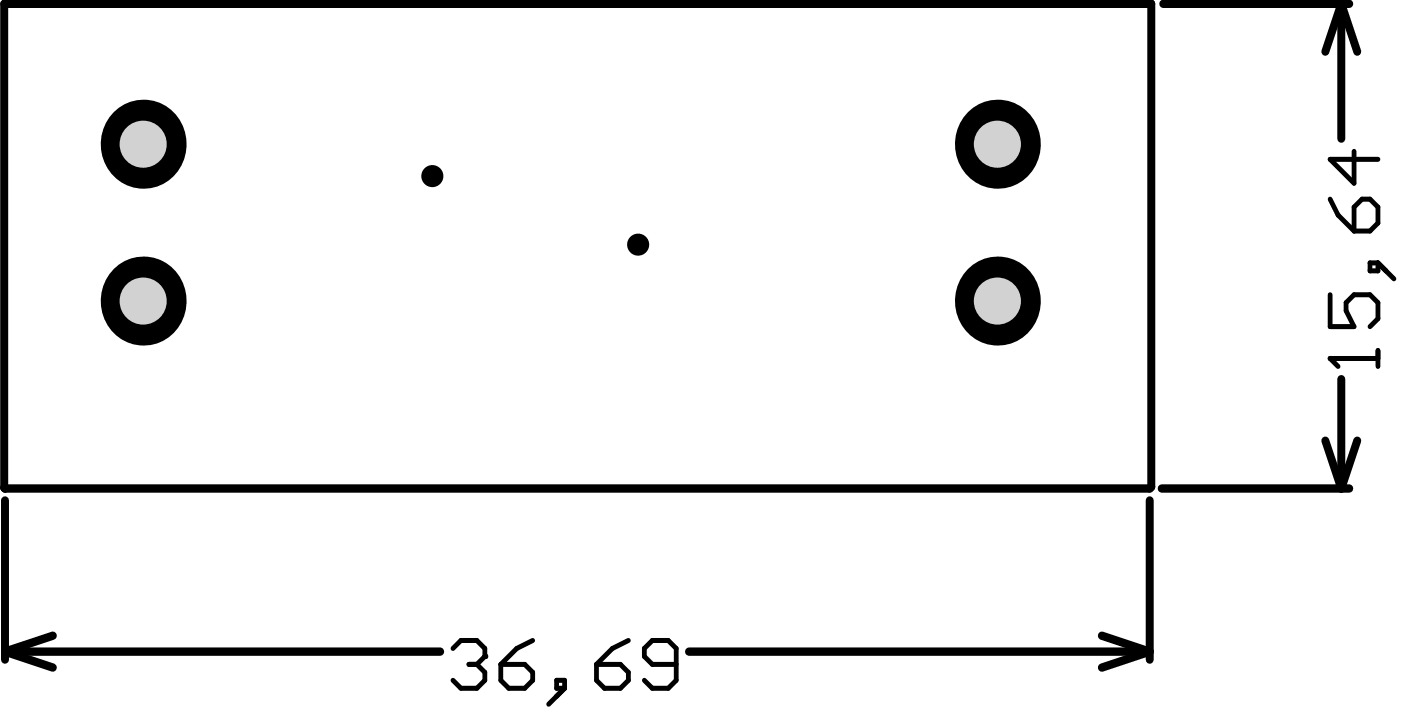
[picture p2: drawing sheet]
<svg xmlns="http://www.w3.org/2000/svg" width="149mm" height="75mm" viewBox="0 0 149 75" stroke-linecap="round" stroke-linejoin="round" font-family="sans-serif">
<g fill="none" stroke="#000" stroke-width=".87">
<path d="M.4 .4h121.6v51.2l-.1 .2h-121.4l-.1-.1zM123.3 .4h19.7M142.2 .4v14.3M142.2 .4l1.7 5.1M142.2 .4l-1.7 5.1M.5 53.1v16.8M121.9 53.1v16.8M123.1 51.8h19.9M140.5 46.7l1.7 5.1M142.2 40.2v11.6M143.9 46.7l-1.7 5.1M.5 69.1l5.1 1.7"/>
<path d="M.5 69.1h46.2M5.6 67.4l-5.1 1.7M73 69.1h48.9M116.8 67.4l5.1 1.7M121.9 69.1l-5.1 1.7"/>
</g>
<g fill="none" stroke="#000" stroke-width=".52">
<path d="M143.5 16v3.4l-2.5-2.5h5.1M141 31.3v3.3h2.5l-.8-1.7v-.8l.8-.8h1.7l.9 .8v1.7l-.9 .8M141 21.1l.9 1.7 1.6 1.7M143.5 22l.9-.9h.8l.9 .9v1.7l-.9 .8h-1.7zM145.2 27.9h.9v.8h-.9zM146.1 37.2v1.7M146.1 38h-5.1l.9 .9M146.1 27.9l1.7 1.7M48 68.8l.9-.9h1.7l.8 .9v.8l-.8 .8M49.7 70.4h.9M50.6 70.4l.8 .9v.8l-.8 .9h-1.7l-.9-.9M53.1 70.4h2.5l.9 .9v.8l-.9 .9h-1.7l-.8-.9z"/>
<path d="M56.5 67.9l-1.7 .9-1.7 1.6M59 72.1h.9v.9h-.9zM59.9 73l-1.7 1.7M63.2 70.4h2.6l.8 .9v.8l-.8 .9h-1.7l-.9-.9zM66.6 67.9l-1.7 .9-1.7 1.6M71.7 70.4h-2.5l-.9-.8v-.8l.9-.9h1.6l.9 .9v3.3l-.9 .9h-1.6l-.9-.9"/>
</g>
<g fill="#000">
<circle cx="15.2" cy="15.3" r="4.6"/>
<circle cx="45.8" cy="18.7" r="1.17"/>
<circle cx="67.7" cy="25.9" r="1.17"/>
<circle cx="141" cy="38" r=".26"/>
<circle cx="51.4" cy="69.6" r=".26"/>
</g>
<circle cx="15.2" cy="15.3" r="2.5" fill="#d2d2d2"/>
<circle cx="105.7" cy="15.3" r="4.6" fill="#000"/>
<circle cx="105.7" cy="15.3" r="2.5" fill="#d2d2d2"/>
<circle cx="15.2" cy="31.9" r="4.6" fill="#000"/>
<circle cx="15.2" cy="31.9" r="2.5" fill="#d2d2d2"/>
<circle cx="105.7" cy="31.9" r="4.6" fill="#000"/>
<circle cx="105.7" cy="31.9" r="2.5" fill="#d2d2d2"/>
</svg>
